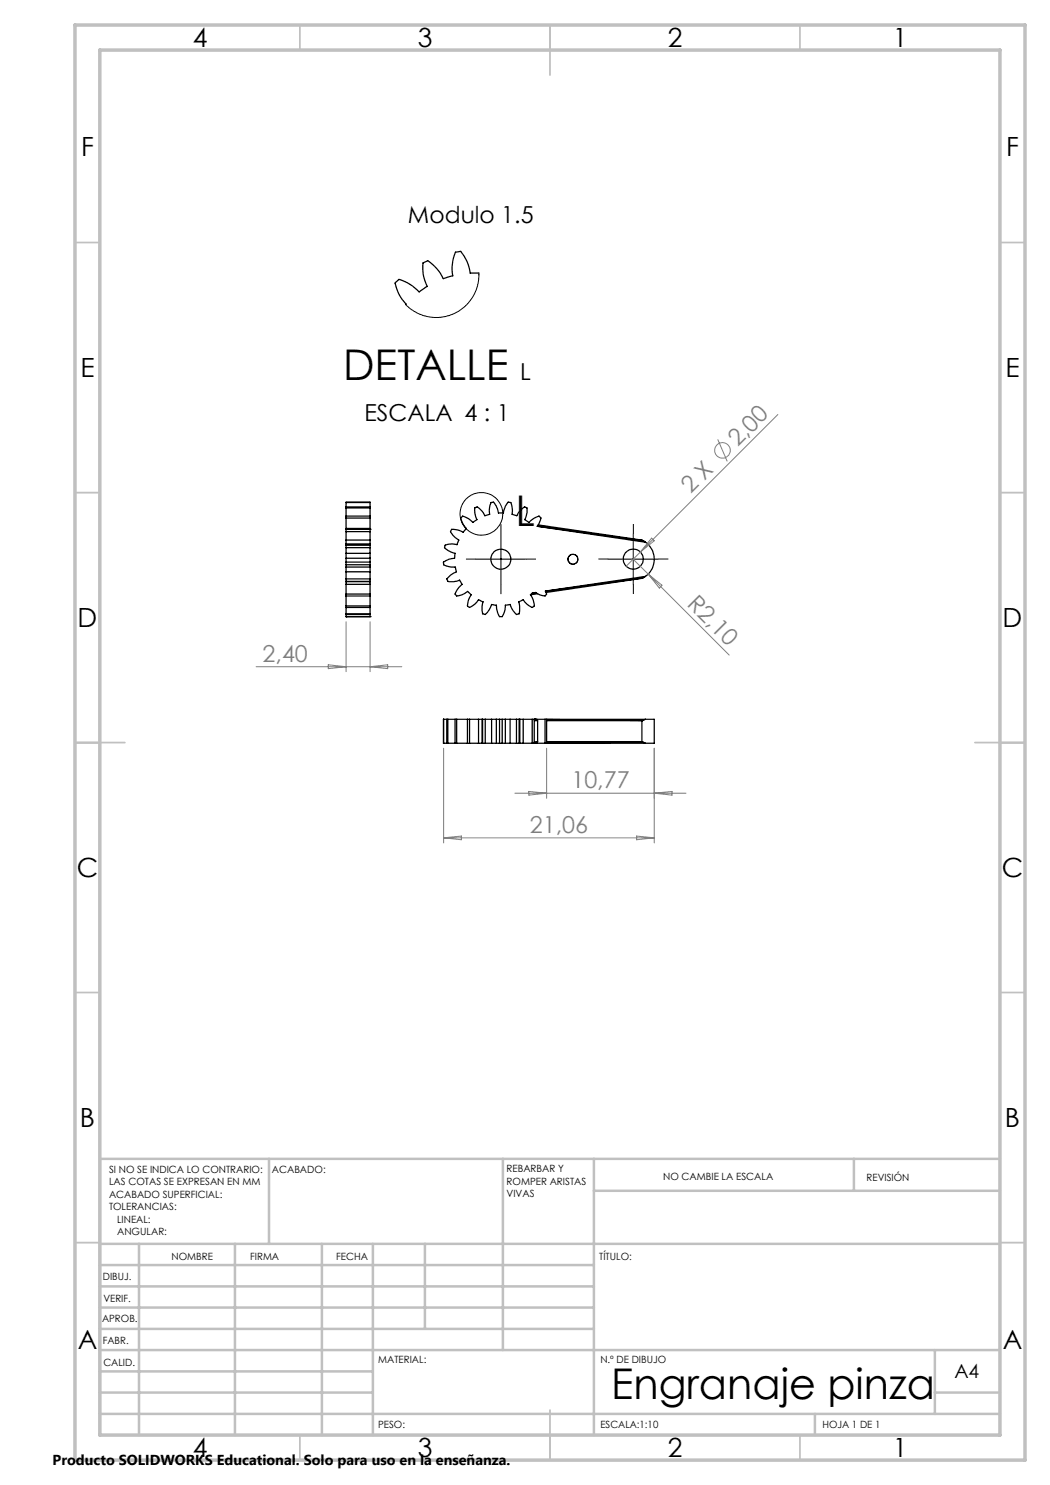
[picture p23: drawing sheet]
<svg xmlns="http://www.w3.org/2000/svg" width="210mm" height="297mm" viewBox="0 0 210 297" stroke-linecap="round" stroke-linejoin="round" font-family="sans-serif">
<defs><g id="words">
<g font-size="8.5">
<text x="68.6" y="75.9">DETALLE</text>
<text x="103.1" y="105.2">L</text>
<text x="122.3" y="279.7">Engranaje pinza</text>
</g>
<g font-size="5.3">
<text x="38.5" y="9.5">4</text>
<text x="83.5" y="9.5">3</text>
<text x="133.5" y="9.5">2</text>
<text x="178.5" y="9.5">1</text>
<text x="16.2" y="31.3">F</text>
<text x="201.2" y="31.3">F</text>
<text x="16.1" y="75.5">E</text>
<text x="201.1" y="75.5">E</text>
<text x="15.5" y="125.5">D</text>
<text x="200.5" y="125.5">D</text>
<text x="15.4" y="175.5">C</text>
<text x="200.4" y="175.5">C</text>
<text x="16" y="225.5">B</text>
<text x="201" y="225.5">B</text>
<text x="15.5" y="269.8">A</text>
<text x="200.5" y="269.8">A</text>
<text x="38.5" y="291.5">4</text>
<text x="83.5" y="291.5">3</text>
<text x="133.5" y="291.5">2</text>
<text x="178.5" y="291.5">1</text>
</g>
<g font-size="4.7">
<text x="81.6" y="44.7">Modulo 1.5</text>
<text x="104" y="75.9">L</text>
<text x="72.9" y="84.1">ESCALA 4 : 1</text>
</g>
<g font-size="4.7" fill="#808080">
<text x="147.5" y="89.5" transform="rotate(-45 147.5 89.5)">2,00</text>
<text x="138.1" y="98.9" transform="rotate(-45 138.1 98.9)">2 X</text>
<text x="137.2" y="121" transform="rotate(45 137.2 121)">R2,10</text>
<text x="52.5" y="132.3">2,40</text>
<text x="114.3" y="157.6">10,77</text>
<text x="106" y="166.5">21,06</text>
</g>
<text font-size="3.9" x="190.9" y="275.5">A4</text>
<text font-size="2.9" x="10.5" y="292.9">Producto SOLIDWORKS Educational. Solo para uso en la enseñanza.</text>
<g font-size="2">
<text x="21.8" y="234.6">SI NO SE INDICA LO CONTRARIO:</text>
<text x="21.8" y="237.1">LAS COTAS SE EXPRESAN EN MM</text>
<text x="21.8" y="239.6">ACABADO SUPERFICIAL:</text>
<text x="54.4" y="234.6">ACABADO:</text>
<text x="101.3" y="234.5">REBARBAR Y</text>
<text x="101.3" y="237">ROMPER ARISTAS</text>
<text x="101.3" y="239.5">VIVAS</text>
<text x="132.6" y="236">NO CAMBIE LA ESCALA</text>
<text x="173.3" y="236.2">REVISIÓN</text>
<text x="21.8" y="242.1">TOLERANCIAS:</text>
<text x="23.4" y="244.6">LINEAL:</text>
<text x="23.4" y="247.1">ANGULAR:</text>
<text x="34.3" y="252">NOMBRE</text>
<text x="50" y="251.9">FIRMA</text>
<text x="67.2" y="251.9">FECHA</text>
<text x="119.9" y="251.9">TÍTULO:</text>
<text x="20.6" y="256.1">DIBUJ.</text>
<text x="20.7" y="260.3">VERIF.</text>
<text x="20.4" y="264.4">APROB.</text>
<text x="20.5" y="268.8">FABR.</text>
<text x="20.7" y="273.1">CALID.</text>
<text x="75.6" y="272.5">MATERIAL:</text>
<text x="120.1" y="272.5">N.º DE DIBUJO</text>
<text x="75.6" y="285.5">PESO:</text>
<text x="120.1" y="285.6">ESCALA:1:10</text>
<text x="164.5" y="285.6">HOJA 1 DE 1</text>
</g>
</g></defs>
<g fill="none" stroke="#000" stroke-width=".25">
<path d="M95.8 54.6h-1.7a8.4 8.4 0 0 0-2-4.3l-1 .1a8.6 8.6 0 0 0-.5 4.8l-1.9 .5a8.8 8.8 0 0 0-3.2-3.6l-.8 .5a7.1 7.1 0 0 0 .7 4.7l-1.6 1.1a9 9 0 0 0-4-2.5l-.7 .6a7.3 7.3 0 0 0 2.1 4.3l-.1 .1M69.2 112.4v.6M69.2 111.7v.7M69.2 113v.4M69.2 109v.5M69.2 109.5v1.2M69.2 108.8v.2M69.2 115.8v.5M69.2 114.4v1.4M69.2 105.9v.4M69.2 106.3v1.7M69.2 105.9h.1"/>
<path d="M69.2 110.7v1M69.2 118.8v.4M69.2 116.9v1.9M69.2 113.4v1M69.2 108v.8M69.2 116.3v.6M69.2 103.2v.4M69.2 103.6v2.1M69.2 105.7v.2M69.2 119.2v2M69.2 101.6v1.6M69.2 101.4v.2"/>
<path d="M69.2 100.5v.9M69.2 100.5h4.8M69.2 113.4h4.8M69.2 108.8h4.8M69.2 116.3h4.8M69.2 105.9h4.8M69.2 112.4h4.8M69.2 113h4.8M69.2 111.7h4.8M69.2 109h4.8M69.2 109.5h4.8M69.2 110.7h4.8"/>
<path d="M69.2 115.8h4.8M69.2 114.4h4.8M69.2 116.3h.1M69.2 106.3h4.8M69.2 108h4.8M69.2 118.8h4.8M69.2 119.2h4.8M69.2 116.9h4.8M69.2 103.2h4.8M69.2 103.6h4.8M69.2 105.7h4.8M69.2 101.6h4.8"/>
<path d="M69.2 101.4h4.8M74 112.4v.6M74 111.7v.7M74 113v.4M74 109v.5M74 109.5v1.2M74 108.8v.2M74 115.8v.5M74 114.4v1.4M74 116.3h.1M74 105.9v.4M74 106.3v1.7"/>
<path d="M74 105.9h.1M74 110.7v1M74 118.8v.4M74 116.9v1.9M74 113.4v1M74 108v.8M74 116.3v.6M74 103.2v.4M74 103.6v2.1M74 105.7v.2M74 119.2v2M74 101.6v1.6"/>
<path d="M74 101.4v.2M74 100.5v.9M107.1 118.5l-.6 .1M107.5 105.3l.2-.4a1.72 1.72 0 0 0 .4-1.4l-.3-.3a4.3 4.3 0 0 0-2 1.3l-.8-.6a3.7 3.7 0 0 0 .3-2.3l-.3-.2a3.7 3.7 0 0 0-1.6 1.7l-1-.2a3.7 3.7 0 0 0-.3-2.4h-.3a1.37 1.37 0 0 0-.9 1.2l-.2 .9h-1l-.1-.3a2.89 2.89 0 0 0-1-1.9l-.3 .1a2.97 2.97 0 0 0-.4 2.4l-.9 .2a3.2 3.2 0 0 0-1.7-1.7 .53 .53 0 0 0-.4 .8l.5 1.7-.8 .6a3.5 3.5 0 0 0-2.1-1.2l-.3 .2a3.3 3.3 0 0 0 1.1 2.2l-.7 .8a3.1 3.1 0 0 0-2.3-.5l-.2 .2a3.2 3.2 0 0 0 1.7 1.8l-.4 .9a2.98 2.98 0 0 0-2.4 .2l-.1 .4a4.6 4.6 0 0 0 2.1 1.2l-.1 1a3.4 3.4 0 0 0-2.2 .8v.4a3.6 3.6 0 0 0 2.4 .5l.2 1a3.8 3.8 0 0 0-1.9 1.4l.1 .4a3.8 3.8 0 0 0 2.4-.2l.5 .9a3.1 3.1 0 0 0-1.3 2l.2 .2a3.1 3.1 0 0 0 2.2-.8l.8 .7a3.1 3.1 0 0 0-.7 2.3l.2 .1a3.1 3.1 0 0 0 1.9-1.5l.9 .5a3.8 3.8 0 0 0 0 2.4l.4 .1a3.5 3.5 0 0 0 1.3-2l1 .1a4 4 0 0 0 .7 2.3h.4a3.5 3.5 0 0 0 .7-2.3l.9-.1a3.6 3.6 0 0 0 1.4 2l.4-.1 .1-.4v-1.2l-.1-.8 .8-.5 .2 .3a2.93 2.93 0 0 0 1.7 1.2 .53 .53 0 0 0 .3-.8l-.3-.9-.4-.7 .4-.4a1.83 1.83 0 0 1 1.5 .4l.5 .1a.52 .52 0 0 0 .8-.3l-.2-.6 20-2.9M107.5 105.3l21.6 3.1M107.5 105.2l21.1 2.9M107.5 118.7l-1.4 .2M107.6 105l21 3.1M128.6 108.1l.5 .3M128.6 115.6l-19.4 2.9M128.6 115.6l-19.5 2.6M129.1 115.3l-.5 .3"/>
<path d="M129.1 108.4a4.2 4.2 0 0 1 0 6.9M69.2 121.2v.3M69.2 121.5v1.3M69.2 122.8v.1M69.2 122.9v.4M69.2 123.3h.1M69.2 123.3h4.8M69.2 121.2h4.8M69.2 121.5h4.8M69.2 122.8h4.8M69.2 122.9h4.8M74 121.2v.3"/>
<path d="M74 121.5v1.3M74 122.8v.1M74 122.9v.4M74 123.3h.1M88.7 143.9h.1M88.7 148.7h.1M88.7 143.9v4.8M88.7 143.9h.7M88.7 148.7h.7M89.4 143.9h.2M89.4 148.7h.2M89.4 143.9v4.8"/>
<path d="M89.6 143.9h1.4M89.6 148.7h1.4M89.6 143.9v4.8M91 143.9h.3M91 148.7h.3M91 143.9v4.8M91.3 143.9h2.2M91.3 148.7h2.2M91.3 143.9v4.8M93.5 143.9h.4M93.5 148.7h.4M93.5 143.9v4.8"/>
<path d="M93.9 143.9h1.8M93.9 148.7h1.8M93.9 143.9v4.8M95.7 143.9h.7M95.7 148.7h.7M95.7 143.9v4.8M96.4 143.9h.1M96.4 148.7h.1M96.4 143.9v4.8M96.5 143.9h.5M96.5 148.7h.5M96.5 143.9v4.8"/>
<path d="M97 143.9h1.3M97 148.7h1.3M97 143.9v4.8M98.3 143.9h1M98.3 148.7h1M98.3 143.9v4.8M99.3 143.9h.6M99.3 148.7h.6M99.3 143.9v4.8M99.9 143.9h.5M99.9 148.7h.5M99.9 143.9v4.8"/>
<path d="M100.4 143.9h.7M100.4 148.7h.7M100.4 143.9v4.8M101.1 143.9h.9M101.1 148.7h.9M101.1 143.9v4.8M102 143.9h1.3M102 148.7h1.3M102 143.9v4.8M103.3 143.9h.5M103.3 148.7h.5M103.3 143.9v4.8"/>
<path d="M103.8 143.9h.2M103.8 148.7h.2M103.8 143.9v4.8M104 143.9h.6M104 148.7h.6M104 143.9v4.8M104.6 143.9h1.8M104.6 148.7h1.8M104.6 143.9v4.8M106.4 143.9h.5M106.4 148.7h.5M106.4 143.9v4.8"/>
<path d="M106.9 143.9v4.8M106.9 148.4h.6M106.9 144.1h.6M106.9 148.7h.2M106.9 143.9h.2M106.9 148.5h.4M107.1 143.9l.4 .2M107.1 143.9h.1M107.1 148.7h.1M107.1 143.9h1.9M107.1 148.7h1.9M107.3 148.5l-.2 .2"/>
<path d="M107.5 148.4l-.2 .1M107.5 144.1v4.3M109 143.9h.3M109 148.7h.3M109 143.9v4.8M109.3 143.9v4.8M109.3 148.4h19.1M109.3 144.1h19.1M109.3 148.7h19.8M109.3 143.9h19.8M109.3 143.9l19.3 .2M128.4 148.4h.1"/>
<path d="M128.4 144.1v4.3M128.5 148.4h.1M128.5 148.4l-19.2 .1M128.6 144.1h-.2M128.6 148.4l.5 .3M128.6 148.4l-19.3 .2M129.1 143.9l-.5 .2M129.1 143.9h1.7v4.8h-1.7"/>
<circle cx="100.2" cy="111.8" r="2"/>
<circle cx="114.6" cy="111.8" r=".99"/>
<circle cx="126.7" cy="111.8" r="2"/>
</g>
<g fill="none" stroke="#000" stroke-width=".2">
<path d="M95.8 54.6l-.3 2.5-.8 2.1-1.6 2-2.3 1.5-1.1 .4-1.3 .3h-2.4l-1.1-.2-1.5-.6-1.1-.7-1.2-1M95.2 111.8h10M100.2 106.9v9.9M121.6 111.8h10.1M126.6 106.8v10"/>
<circle cx="96.3" cy="102.8" r="4.3"/>
</g>
<g fill="none" stroke="#808080" stroke-width=".2">
<path d="M143.5 87.9l2 4.4M155.6 82.9l-30.4 30.3M126.6 111.9l3 2.9M129.6 114.8l16.2 16.2M129.6 114.8l2.8 2.2-.5 .6zM130.3 107.6l.5 .6-2.7 2.2zM51.2 133.3h29.2M65.7 133l3.5 .3-3.5 .4zM69.2 124.4v9.9M74 124.4v9.9M74 133.3l3.5-.3v.7zM88.7 149.6v19"/>
<path d="M103 158.6h34.2M105.8 158.3l3.5 .3-3.5 .4zM109.3 149.6v10.1M130.8 149.6v19M130.8 158.6l3.6-.3v.7zM88.7 167.6h42.1M88.7 167.6l3.6-.4v.8zM127.3 167.2l3.5 .4-3.5 .4z"/>
<circle cx="144.5" cy="90.1" r="1.56"/>
</g>
<path d="M95.2 111.8h-2M100.2 106.8v-2M100.2 116.8v2M105.2 111.8h2M121.7 111.8h-2M126.7 106.8v-2M126.7 116.8v2M131.7 111.8h2" fill="none" stroke="#000" stroke-width=".2" stroke-dasharray="15.2 1.3 1.3 1.3" stroke-linecap="butt"/>
<g fill="none" stroke="#c0c0c0" stroke-width=".35">
<path d="M60 5v5M110 5v10M160 5v5M15 48.5h5M200 48.5h5M15 98.5h5M200 98.5h5M15 148.5h10M195 148.5h10M15 198.5h5M200 198.5h5M15 248.5h5"/>
<path d="M200 248.5h5M60 287v5M110 282v10M160 287v5"/>
</g>
<g fill="none" stroke="#c0c0c0" stroke-width=".5">
<path d="M53.8 231.8v17M100.6 231.8v38.2M118.8 231.8v55.2M118.8 238.2h81.2M170.8 231.8v6.4M200 231.8h-180v55.2M20 248.8h180M20 257.3h98.8M20 253h98.8M27.8 248.8v38.2M47 248.8v38.2M64.4 248.8v38.2"/>
<path d="M74.6 248.8v38.2M85 248.8v17M20 265.8h98.8M20 261.5h98.8M20 278.5h54.6M20 274.3h54.6M20 270h180M187 278.5h13M187 270v12.8M20 282.8h180M163 282.8v4.2"/>
</g>
<path d="M15 5h190v287h-190zM20 10h180v277h-180z" fill="none" stroke="#c0c0c0" stroke-width=".7"/>
<use href="#words"/>
</svg>
